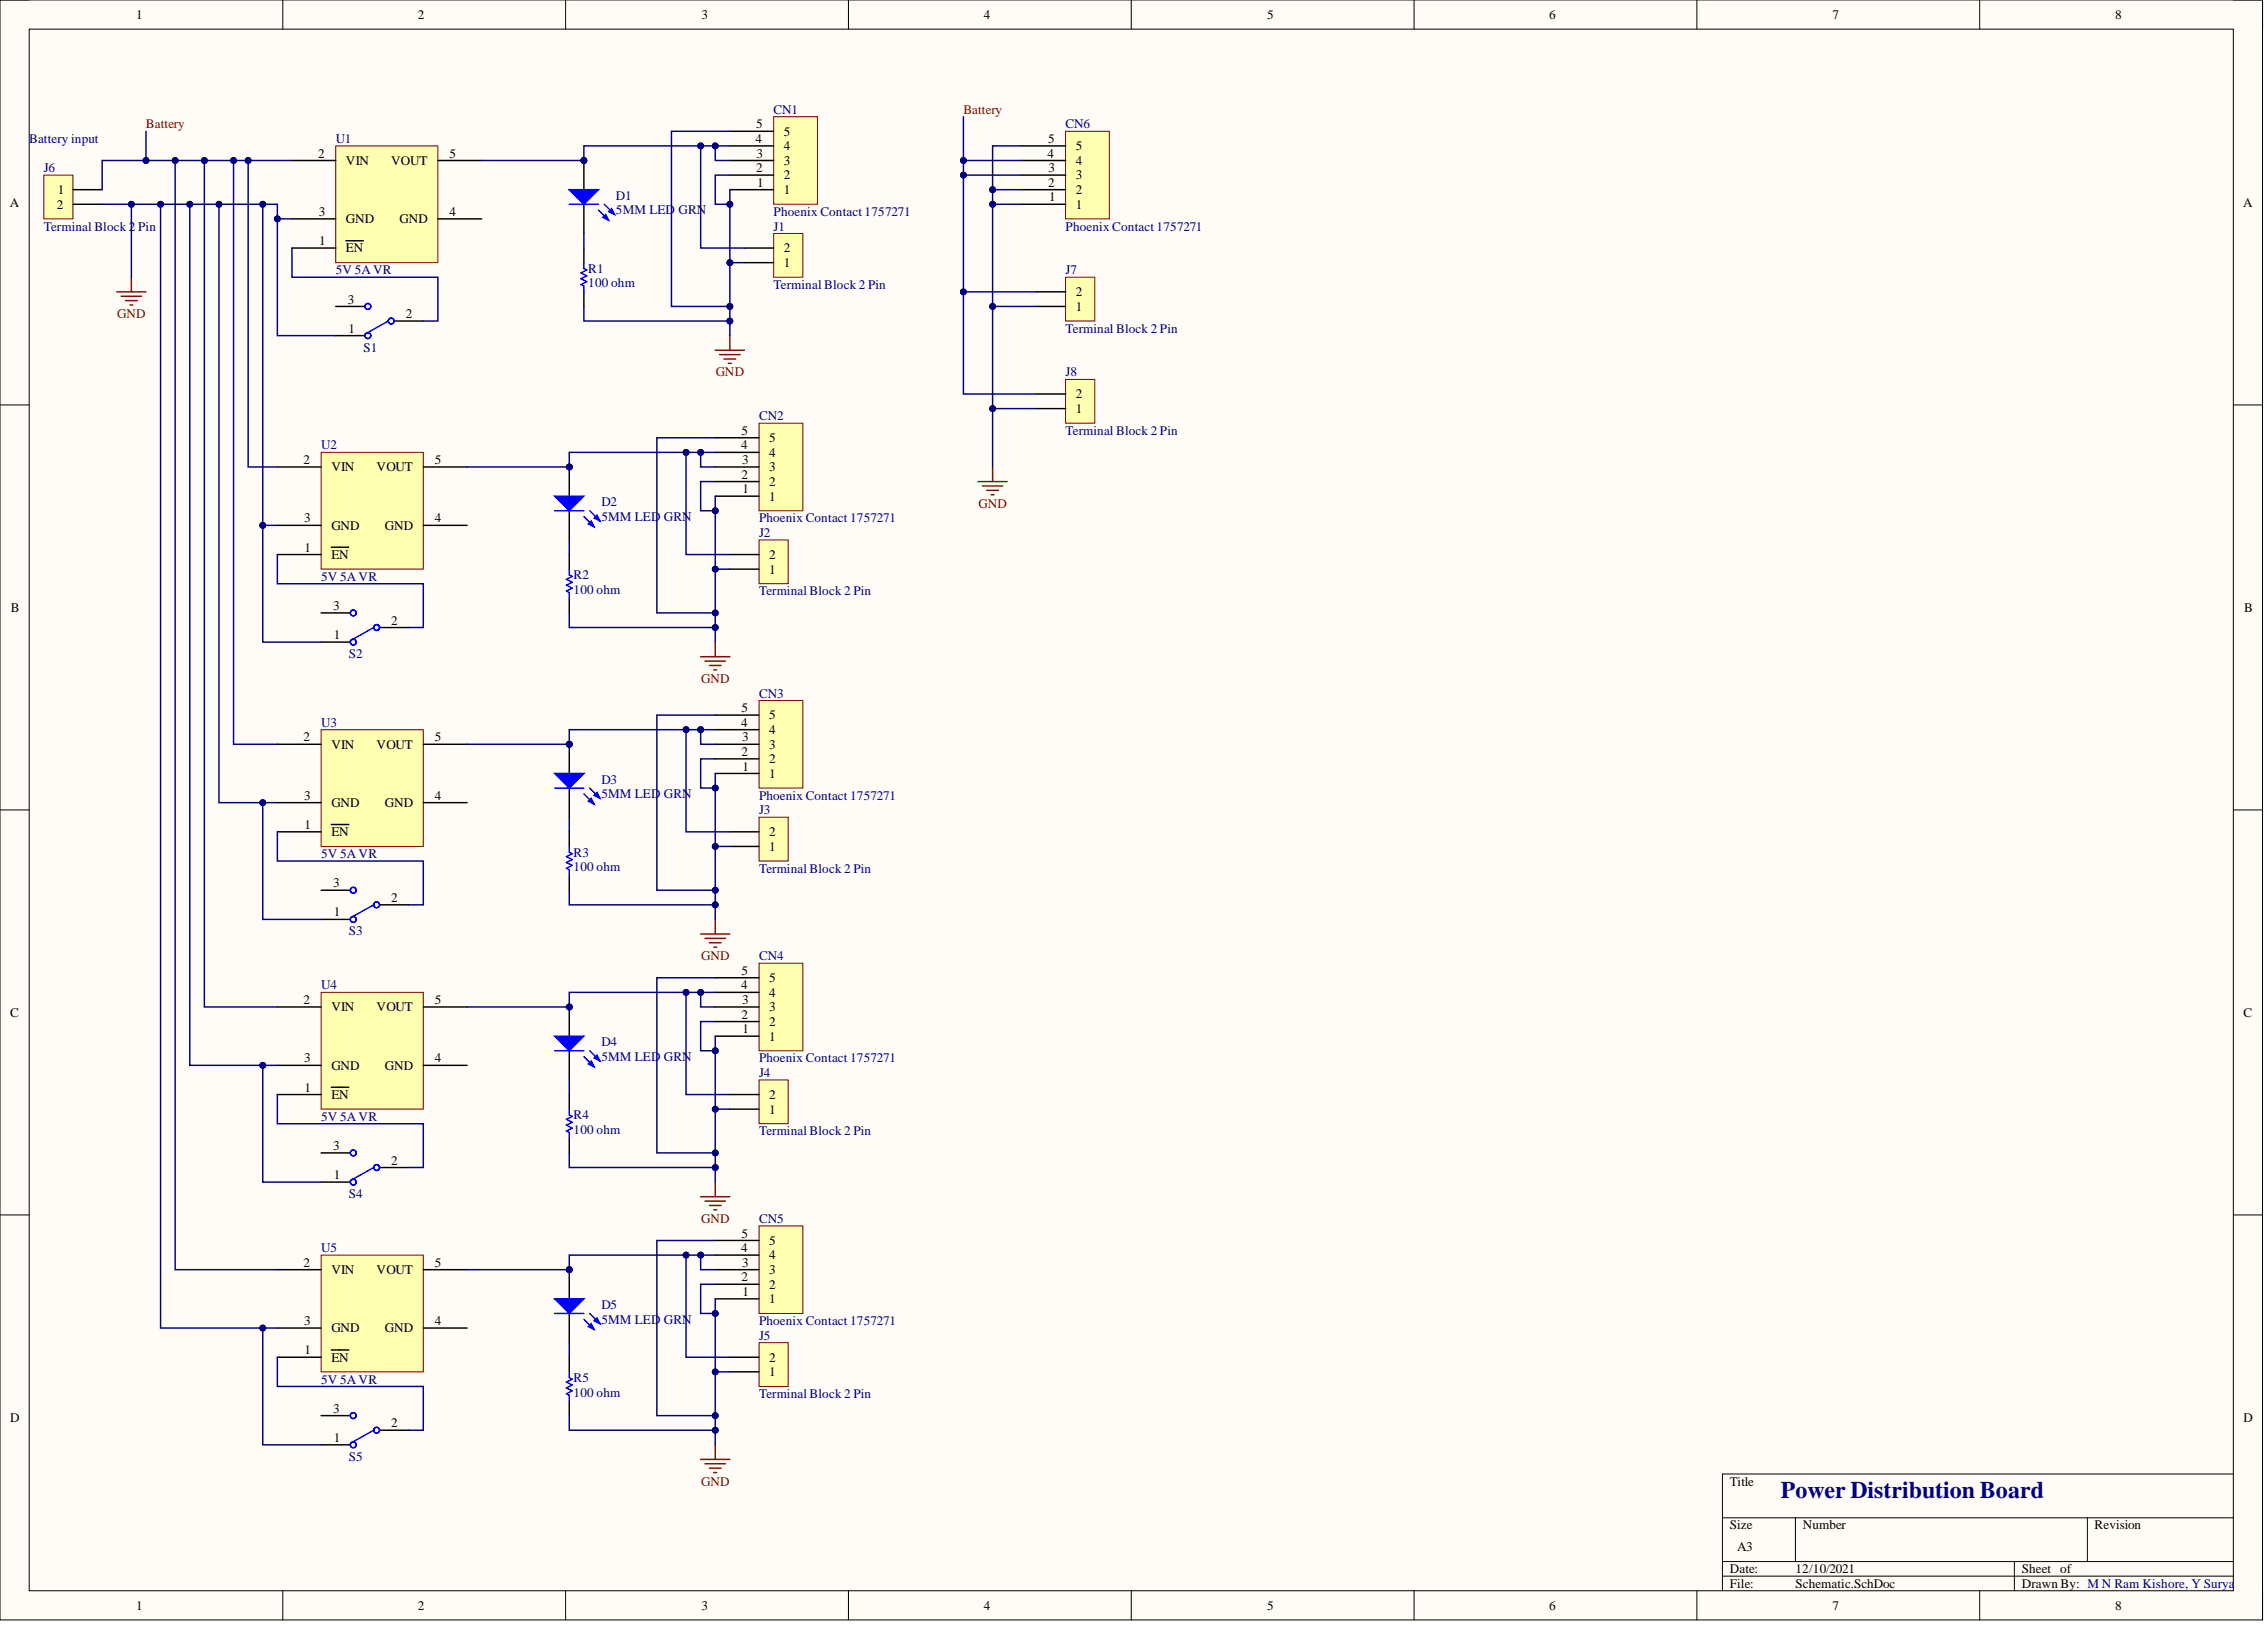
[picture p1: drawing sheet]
<svg xmlns="http://www.w3.org/2000/svg" width="393mm" height="282mm" viewBox="0 0 393 282" stroke-linecap="round" stroke-linejoin="round" font-family="sans-serif">
<defs><g id="words">
<text font-size="4.1" fill="#000080" x="309" y="259.8">Power Distribution Board</text>
<g font-size="2.3">
<text x="23.6" y="3.3">1</text>
<text x="72.5" y="3.3">2</text>
<text x="121.7" y="3.3">3</text>
<text x="170.7" y="3.3">4</text>
<text x="219.8" y="3.3">5</text>
<text x="268.8" y="3.3">6</text>
<text x="317.9" y="3.3">7</text>
<text x="367" y="3.3">8</text>
<text x="131.2" y="22.3">5</text>
<text x="136" y="23.5">5</text>
<text x="55.2" y="27.3">2</text>
<text x="60" y="28.6">VIN</text>
<text x="67.9" y="28.6">VOUT</text>
<text x="78" y="27.3">5</text>
<text x="131.1" y="24.8">4</text>
<text x="131.2" y="29.9">2</text>
<text x="131.3" y="27.3">3</text>
<text x="136" y="28.6">3</text>
<text x="136" y="26.1">4</text>
<text x="181.8" y="27.3">4</text>
<text x="181.8" y="24.8">5</text>
<text x="181.9" y="29.9">3</text>
<text x="186.7" y="28.6">4</text>
<text x="186.7" y="26.1">5</text>
<text x="1.7" y="35.9">A</text>
<text x="10" y="33.7">1</text>
<text x="131.4" y="32.4">1</text>
<text x="136" y="33.7">1</text>
<text x="136" y="31.1">2</text>
<text x="181.8" y="32.4">2</text>
<text x="182" y="34.9">1</text>
<text x="186.7" y="33.7">2</text>
<text x="186.7" y="31.1">3</text>
<text x="389.2" y="35.9">A</text>
<text x="9.9" y="36.2">2</text>
<text x="55.3" y="37.5">3</text>
<text x="60" y="38.7">GND</text>
<text x="69.3" y="38.7">GND</text>
<text x="78" y="37.5">4</text>
<text x="186.7" y="36.2">1</text>
<text x="55.4" y="42.5">1</text>
<text x="60" y="43.8">EN</text>
<text x="136" y="46.3">1</text>
<text x="136" y="43.8">2</text>
<text x="60.4" y="52.6">3</text>
<text x="186.7" y="53.9">1</text>
<text x="186.7" y="51.4">2</text>
<text x="60.4" y="57.7">1</text>
<text x="70.4" y="55.2">2</text>
<text x="186.7" y="71.6">1</text>
<text x="186.7" y="69.1">2</text>
<text x="128.6" y="78">4</text>
<text x="128.7" y="75.4">5</text>
<text x="133.5" y="76.7">5</text>
<text x="52.7" y="80.5">2</text>
<text x="57.5" y="81.8">VIN</text>
<text x="65.3" y="81.8">VOUT</text>
<text x="75.5" y="80.5">5</text>
<text x="128.7" y="83">2</text>
<text x="128.7" y="80.5">3</text>
<text x="133.5" y="81.8">3</text>
<text x="133.5" y="79.2">4</text>
<text x="128.8" y="85.6">1</text>
<text x="133.5" y="86.8">1</text>
<text x="133.5" y="84.3">2</text>
<text x="52.8" y="90.6">3</text>
<text x="52.8" y="95.7">1</text>
<text x="57.5" y="91.9">GND</text>
<text x="66.8" y="91.9">GND</text>
<text x="75.5" y="90.6">4</text>
<text x="57.5" y="96.9">EN</text>
<text x="133.5" y="99.5">1</text>
<text x="133.5" y="96.9">2</text>
<text x="1.9" y="106.1">B</text>
<text x="57.8" y="105.8">3</text>
<text x="389.4" y="106.1">B</text>
<text x="57.9" y="110.9">1</text>
<text x="67.9" y="108.3">2</text>
<text x="128.7" y="123.5">5</text>
<text x="133.5" y="124.8">5</text>
<text x="52.7" y="128.6">2</text>
<text x="57.5" y="129.9">VIN</text>
<text x="65.3" y="129.9">VOUT</text>
<text x="75.5" y="128.6">5</text>
<text x="128.6" y="126.1">4</text>
<text x="128.7" y="131.1">2</text>
<text x="128.7" y="128.6">3</text>
<text x="133.5" y="129.9">3</text>
<text x="133.5" y="127.3">4</text>
<text x="128.8" y="133.7">1</text>
<text x="133.5" y="134.9">1</text>
<text x="133.5" y="132.4">2</text>
<text x="52.8" y="138.7">3</text>
<text x="52.8" y="143.8">1</text>
<text x="57.5" y="140">GND</text>
<text x="66.8" y="140">GND</text>
<text x="75.5" y="138.7">4</text>
<text x="57.5" y="145">EN</text>
<text x="133.5" y="147.6">1</text>
<text x="133.5" y="145">2</text>
<text x="57.8" y="153.9">3</text>
<text x="57.9" y="159">1</text>
<text x="67.9" y="156.4">2</text>
<text x="128.6" y="171.6">4</text>
<text x="128.7" y="169.1">5</text>
<text x="133.5" y="172.9">4</text>
<text x="133.5" y="170.4">5</text>
<text x="1.8" y="176.4">C</text>
<text x="52.7" y="174.2">2</text>
<text x="57.5" y="175.4">VIN</text>
<text x="65.3" y="175.4">VOUT</text>
<text x="75.5" y="174.2">5</text>
<text x="128.7" y="176.7">2</text>
<text x="128.7" y="174.2">3</text>
<text x="128.8" y="179.2">1</text>
<text x="133.5" y="178">2</text>
<text x="133.5" y="175.4">3</text>
<text x="389.3" y="176.4">C</text>
<text x="52.8" y="184.3">3</text>
<text x="57.5" y="185.6">GND</text>
<text x="66.8" y="185.6">GND</text>
<text x="75.5" y="184.3">4</text>
<text x="133.5" y="180.5">1</text>
<text x="52.8" y="189.4">1</text>
<text x="57.5" y="190.6">EN</text>
<text x="133.5" y="190.6">2</text>
<text x="133.5" y="193.1">1</text>
<text x="57.8" y="199.5">3</text>
<text x="67.9" y="202">2</text>
<text x="57.9" y="204.5">1</text>
<text x="128.7" y="214.7">5</text>
<text x="133.5" y="215.9">5</text>
<text x="52.7" y="219.7">2</text>
<text x="57.5" y="221">VIN</text>
<text x="65.3" y="221">VOUT</text>
<text x="75.5" y="219.7">5</text>
<text x="128.6" y="217.2">4</text>
<text x="128.7" y="219.7">3</text>
<text x="133.5" y="221">3</text>
<text x="133.5" y="218.5">4</text>
<text x="128.7" y="222.3">2</text>
<text x="128.8" y="224.8">1</text>
<text x="133.5" y="226.1">1</text>
<text x="133.5" y="223.5">2</text>
<text x="52.8" y="229.9">3</text>
<text x="57.5" y="231.1">GND</text>
<text x="66.8" y="231.1">GND</text>
<text x="75.5" y="229.9">4</text>
<text x="52.8" y="234.9">1</text>
<text x="57.5" y="236.2">EN</text>
<text x="133.5" y="238.7">1</text>
<text x="133.5" y="236.2">2</text>
<text x="57.8" y="245">3</text>
<text x="1.8" y="246.6">D</text>
<text x="57.9" y="250.1">1</text>
<text x="67.9" y="247.6">2</text>
<text x="389.3" y="246.6">D</text>
<text x="300.1" y="257.7">Title</text>
<text x="300.1" y="265.3">Size</text>
<text x="301.4" y="269.1">A3</text>
<text x="312.8" y="265.3">Number</text>
<text x="363.4" y="265.3">Revision</text>
<text x="300.1" y="272.9">Date:</text>
<text x="300.1" y="275.4">File:</text>
<text x="311.5" y="272.9">12/10/2021</text>
<text x="311.5" y="275.4">Schematic.SchDoc</text>
<text x="350.8" y="272.9">Sheet of</text>
<text x="350.8" y="275.4">Drawn By: M N Ram Kishore, Y Surya</text>
<text x="23.6" y="279.2">1</text>
<text x="72.5" y="279.2">2</text>
<text x="121.7" y="279.2">3</text>
<text x="170.7" y="279.2">4</text>
<text x="219.8" y="279.2">5</text>
<text x="268.8" y="279.2">6</text>
<text x="317.9" y="279.2">7</text>
<text x="367" y="279.2">8</text>
</g>
<g font-size="2.3" fill="#800000">
<text x="25.3" y="22.3">Battery</text>
<text x="167.2" y="19.7">Battery</text>
<text x="20.3" y="55.2">GND</text>
<text x="124.2" y="65.3">GND</text>
<text x="169.8" y="88.1">GND</text>
<text x="121.7" y="118.5">GND</text>
<text x="121.7" y="166.6">GND</text>
<text x="121.7" y="212.1">GND</text>
<text x="121.7" y="257.7">GND</text>
</g>
<g font-size="2.3" fill="#000080">
<text x="134.2" y="19.7">CN1</text>
<text x="184.9" y="22.3">CN6</text>
<text x="5.1" y="24.8">Battery input</text>
<text x="7.6" y="29.9">J6</text>
<text x="58.3" y="24.8">U1</text>
<text x="106.9" y="34.7">D1</text>
<text x="7.6" y="40">Terminal Block 2 Pin</text>
<text x="106.9" y="37.2">5MM LED</text>
<text x="117.7" y="37.2">GRN</text>
<text x="134.2" y="40">J1</text>
<text x="134.2" y="37.5">Phoenix Contact 1757271</text>
<text x="184.9" y="40">Phoenix Contact 1757271</text>
<text x="58.3" y="47.6">5V 5AVR</text>
<text x="102.1" y="47.3">R1</text>
<text x="184.9" y="47.6">J7</text>
<text x="102.1" y="49.9">100 ohm</text>
<text x="134.2" y="50.1">Terminal Block 2 Pin</text>
<text x="184.9" y="57.7">Terminal Block 2 Pin</text>
<text x="63.1" y="61">S1</text>
<text x="184.9" y="65.3">J8</text>
<text x="55.7" y="78">U2</text>
<text x="131.7" y="72.9">CN2</text>
<text x="184.9" y="75.4">Terminal Block 2 Pin</text>
<text x="104.3" y="87.8">D2</text>
<text x="104.3" y="90.4">5MM LED</text>
<text x="115.2" y="90.4">GRN</text>
<text x="131.7" y="93.2">J2</text>
<text x="131.7" y="90.6">Phoenix Contact 1757271</text>
<text x="55.7" y="100.7">5V 5AVR</text>
<text x="99.5" y="100.5">R2</text>
<text x="99.5" y="103">100 ohm</text>
<text x="131.7" y="103.3">Terminal Block 2 Pin</text>
<text x="60.5" y="114.2">S2</text>
<text x="131.7" y="121">CN3</text>
<text x="55.7" y="126.1">U3</text>
<text x="104.3" y="135.9">D3</text>
<text x="104.3" y="138.5">5MM LED</text>
<text x="115.2" y="138.5">GRN</text>
<text x="131.7" y="141.3">J3</text>
<text x="131.7" y="138.7">Phoenix Contact 1757271</text>
<text x="55.7" y="148.8">5V 5AVR</text>
<text x="99.5" y="148.6">R3</text>
<text x="99.5" y="151.1">100 ohm</text>
<text x="131.7" y="151.4">Terminal Block 2 Pin</text>
<text x="60.5" y="162.3">S3</text>
<text x="131.7" y="166.6">CN4</text>
<text x="55.7" y="171.6">U4</text>
<text x="104.3" y="181.5">D4</text>
<text x="104.3" y="184">5MM LED</text>
<text x="115.2" y="184">GRN</text>
<text x="131.7" y="184.3">Phoenix Contact 1757271</text>
<text x="131.7" y="186.8">J4</text>
<text x="55.7" y="194.4">5V 5AVR</text>
<text x="99.5" y="194.2">R4</text>
<text x="99.5" y="196.7">100 ohm</text>
<text x="131.7" y="196.9">Terminal Block 2 Pin</text>
<text x="60.5" y="207.8">S4</text>
<text x="131.7" y="212.1">CN5</text>
<text x="55.7" y="217.2">U5</text>
<text x="104.3" y="227.1">D5</text>
<text x="104.3" y="229.6">5MM LED</text>
<text x="115.2" y="229.6">GRN</text>
<text x="131.7" y="232.4">J5</text>
<text x="131.7" y="229.9">Phoenix Contact 1757271</text>
<text x="55.7" y="240">5V 5AVR</text>
<text x="99.5" y="239.7">R5</text>
<text x="99.5" y="242.3">100 ohm</text>
<text x="131.7" y="242.5">Terminal Block 2 Pin</text>
<text x="60.5" y="253.4">S5</text>
</g>
</g></defs>
<path d="M0 0h392.6v281h-392.6z" fill-rule="evenodd" fill="#fffcf8"/>
<path d="M0 0h392.6v281h-392.6z" fill="none" stroke="#000" stroke-width=".17"/>
<path d="M5.1 5.1h382.4v270.8h-382.4z" fill-rule="evenodd" fill="#fffcf8"/>
<g fill="none" stroke="#000" stroke-width=".17">
<path d="M0 0h5.1M49.1 0v5.1M98.1 0v5.1M147.2 0v5.1M196.3 0v5.1M245.4 0v5.1M294.4 0v5.1M343.5 0v5.1M387.5 0h5.1v5.1M5.1 5.1h382.4v270.8h-382.4zM0 70.2h5.1M387.5 70.2h5.1"/>
<path d="M0 140.5h5.1M387.5 140.5h5.1M0 210.7h5.1M387.5 210.7h5.1M387.5 255.7h-88.6v20.2M49.1 275.9v5.1M98.1 275.9v5.1M147.2 275.9v5.1M196.3 275.9v5.1M245.4 275.9v5.1M294.4 275.9v5.1M298.9 263.3h88.6"/>
<path d="M298.9 270.9h88.6M298.9 273.4h88.6M311.5 263.3v7.6M343.5 275.9v5.1M349.5 270.9v5M362.2 263.3v7.6M392.6 275.9v5.1"/>
</g>
<path d="M58.3 25.3h17.7v20.3h-17.7z" fill-rule="evenodd" fill="#ffffb0"/>
<path d="M58.3 25.3h17.7v20.3h-17.7z" fill="none" stroke="#800000" stroke-width=".17"/>
<path d="M50.7 27.8h7.6M50.7 38h7.6M76 27.8h7.6M76 38h7.6M50.7 43h7.6M58.3 58.2h5M58.3 53.2h5M60 41.8h3M68.4 55.7h5" fill="none" stroke="#000" stroke-width=".25"/>
<g fill="none" stroke="#00f" stroke-width=".25">
<path d="M67.4 55.7l-4.1 2.3"/>
<circle cx="63.8" cy="58.2" r=".51"/>
<circle cx="63.8" cy="53.2" r=".51"/>
<circle cx="67.9" cy="55.7" r=".51"/>
</g>
<circle cx="101.3" cy="27.8" r=".51" fill="#000080"/>
<circle cx="101.3" cy="27.8" r=".51" fill="none" stroke="#000080" stroke-width=".17"/>
<path d="M101.3 27.8v5.1" fill="none" stroke="#000" stroke-width=".25"/>
<circle cx="101.3" cy="27.8" r=".51" fill="#000080"/>
<circle cx="101.3" cy="27.8" r=".51" fill="none" stroke="#000080" stroke-width=".17"/>
<path d="M101.3 35.4v5.1" fill="none" stroke="#000" stroke-width=".25"/>
<path d="M98.8 32.9h5l-2.5 2.5z" fill="#00f"/>
<path d="M98.8 32.9h5l-2.5 2.5zM103.8 36.4l1.8 1.8M104.9 35.4l1.7 1.8" fill="none" stroke="#00f" stroke-width=".25"/>
<path d="M104.6 37.7l.5-.5 .5 1z" fill="#00f"/>
<path d="M104.6 37.7l.5-.5 .5 1z" fill="none" stroke="#00f" stroke-width=".25"/>
<path d="M105.6 36.7l.5-.5 .5 1z" fill="#00f"/>
<path d="M98.8 35.4h5M105.6 36.7l.5-.5 .5 1zM101.3 45.6v1l.5 .2-1 .5 1 .5-1 .5 1 .6-1 .5 .5 .2v1" fill="none" stroke="#00f" stroke-width=".25"/>
<path d="M101.3 43v2.6M101.3 50.6v2.6" fill="none" stroke="#000" stroke-width=".25"/>
<path d="M134.2 40.5h5.1v7.6h-5.1z" fill-rule="evenodd" fill="#ffffb0"/>
<path d="M134.2 40.5h5.1v7.6h-5.1z" fill="none" stroke="#800000" stroke-width=".17"/>
<path d="M129.2 45.6h5M129.2 43h5" fill="none" stroke="#000" stroke-width=".25"/>
<path d="M134.2 20.2h7.6v15.2h-7.6z" fill-rule="evenodd" fill="#ffffb0"/>
<path d="M134.2 20.2h7.6v15.2h-7.6z" fill="none" stroke="#800000" stroke-width=".17"/>
<path d="M126.6 32.9h7.6M126.6 30.4h7.6M126.6 27.8h7.6M126.6 25.3h7.6M126.6 22.8h7.6" fill="none" stroke="#000" stroke-width=".25"/>
<path d="M126.6 58.2v2.5M124.1 60.7h5.1M124.9 61.5h3.5M125.6 62.3h2M126.4 63h.5" fill="none" stroke="#800000" stroke-width=".25"/>
<path d="M55.7 78.5h17.7v20.2h-17.7z" fill-rule="evenodd" fill="#ffffb0"/>
<path d="M55.7 78.5h17.7v20.2h-17.7z" fill="none" stroke="#800000" stroke-width=".17"/>
<path d="M48.1 81h7.6M48.1 91.1h7.6M48.1 96.2h7.6M57.5 94.9h3M73.4 81h7.6M73.4 91.1h7.6M55.7 111.4h5.1M55.7 106.3h5.1M65.9 108.8h5" fill="none" stroke="#000" stroke-width=".25"/>
<g fill="none" stroke="#00f" stroke-width=".25">
<path d="M64.8 108.8l-4 2.3"/>
<circle cx="61.3" cy="111.4" r=".51"/>
<circle cx="61.3" cy="106.3" r=".51"/>
<circle cx="65.3" cy="108.8" r=".51"/>
</g>
<circle cx="98.8" cy="81" r=".51" fill="#000080"/>
<circle cx="98.8" cy="81" r=".51" fill="none" stroke="#000080" stroke-width=".17"/>
<path d="M98.8 81v5.1" fill="none" stroke="#000" stroke-width=".25"/>
<circle cx="98.8" cy="81" r=".51" fill="#000080"/>
<circle cx="98.8" cy="81" r=".51" fill="none" stroke="#000080" stroke-width=".17"/>
<path d="M98.8 88.6v5.1" fill="none" stroke="#000" stroke-width=".25"/>
<path d="M96.2 86.1h5.1l-2.5 2.5z" fill="#00f"/>
<path d="M96.2 86.1h5.1l-2.5 2.5zM101.3 89.6l1.8 1.8M102.3 88.6l1.8 1.8" fill="none" stroke="#00f" stroke-width=".25"/>
<path d="M102.1 90.9l.5-.5 .5 1z" fill="#00f"/>
<path d="M102.1 90.9l.5-.5 .5 1z" fill="none" stroke="#00f" stroke-width=".25"/>
<path d="M103.1 89.9l.5-.5 .5 1z" fill="#00f"/>
<path d="M96.2 88.6h5.1M98.8 98.7v1l.5 .3-1 .5 1 .5-1 .5 1 .5-1 .5 .5 .3v1M103.1 89.9l.5-.5 .5 1z" fill="none" stroke="#00f" stroke-width=".25"/>
<path d="M98.8 96.2v2.5M98.8 103.8v2.5" fill="none" stroke="#000" stroke-width=".25"/>
<path d="M131.7 93.7h5.1v7.6h-5.1z" fill-rule="evenodd" fill="#ffffb0"/>
<path d="M131.7 93.7h5.1v7.6h-5.1z" fill="none" stroke="#800000" stroke-width=".17"/>
<path d="M126.6 98.7h5.1M126.6 96.2h5.1" fill="none" stroke="#000" stroke-width=".25"/>
<path d="M131.7 73.4h7.6v15.2h-7.6z" fill-rule="evenodd" fill="#ffffb0"/>
<path d="M131.7 73.4h7.6v15.2h-7.6z" fill="none" stroke="#800000" stroke-width=".17"/>
<path d="M124.1 78.5h7.6M124.1 75.9h7.6M124.1 86.1h7.6M124.1 83.5h7.6M124.1 81h7.6" fill="none" stroke="#000" stroke-width=".25"/>
<path d="M121.6 113.9h5M122.3 114.7h3.6M123.1 115.4h2M123.8 116.2h.6M124.1 111.4v2.5" fill="none" stroke="#800000" stroke-width=".25"/>
<path d="M55.7 126.6h17.7v20.2h-17.7z" fill-rule="evenodd" fill="#ffffb0"/>
<path d="M55.7 126.6h17.7v20.2h-17.7z" fill="none" stroke="#800000" stroke-width=".17"/>
<path d="M48.1 129.1h7.6M48.1 139.2h7.6M73.4 129.1h7.6M73.4 139.2h7.6M48.1 144.3h7.6M55.7 159.5h5.1M55.7 154.4h5.1M57.5 143h3M65.9 156.9h5" fill="none" stroke="#000" stroke-width=".25"/>
<g fill="none" stroke="#00f" stroke-width=".25">
<path d="M64.8 156.9l-4 2.3"/>
<circle cx="61.3" cy="154.4" r=".51"/>
<circle cx="61.3" cy="159.5" r=".51"/>
<circle cx="65.3" cy="156.9" r=".51"/>
</g>
<circle cx="98.8" cy="129.1" r=".51" fill="#000080"/>
<circle cx="98.8" cy="129.1" r=".51" fill="none" stroke="#000080" stroke-width=".17"/>
<path d="M98.8 129.1v5.1" fill="none" stroke="#000" stroke-width=".25"/>
<circle cx="98.8" cy="129.1" r=".51" fill="#000080"/>
<circle cx="98.8" cy="129.1" r=".51" fill="none" stroke="#000080" stroke-width=".17"/>
<path d="M98.8 136.7v5.1" fill="none" stroke="#000" stroke-width=".25"/>
<path d="M96.2 134.2h5.1l-2.5 2.5z" fill="#00f"/>
<path d="M96.2 134.2h5.1l-2.5 2.5zM101.3 137.7l1.8 1.8M102.3 136.7l1.8 1.8" fill="none" stroke="#00f" stroke-width=".25"/>
<path d="M102.1 139l.5-.5 .5 1z" fill="#00f"/>
<path d="M102.1 139l.5-.5 .5 1z" fill="none" stroke="#00f" stroke-width=".25"/>
<path d="M103.1 138l.5-.5 .5 1z" fill="#00f"/>
<path d="M96.2 136.7h5.1M103.1 138l.5-.5 .5 1zM98.8 146.8v1l.5 .3-1 .5 1 .5-1 .5 1 .5-1 .5 .5 .3v1" fill="none" stroke="#00f" stroke-width=".25"/>
<path d="M98.8 144.3v2.5M98.8 151.9v2.5" fill="none" stroke="#000" stroke-width=".25"/>
<path d="M131.7 141.8h5.1v7.6h-5.1z" fill-rule="evenodd" fill="#ffffb0"/>
<path d="M131.7 141.8h5.1v7.6h-5.1z" fill="none" stroke="#800000" stroke-width=".17"/>
<path d="M126.6 146.8h5.1M126.6 144.3h5.1" fill="none" stroke="#000" stroke-width=".25"/>
<path d="M131.7 121.5h7.6v15.2h-7.6z" fill-rule="evenodd" fill="#ffffb0"/>
<path d="M131.7 121.5h7.6v15.2h-7.6z" fill="none" stroke="#800000" stroke-width=".17"/>
<path d="M124.1 134.2h7.6M124.1 131.6h7.6M124.1 129.1h7.6M124.1 126.6h7.6M124.1 124h7.6" fill="none" stroke="#000" stroke-width=".25"/>
<path d="M124.1 159.5v2.5M121.6 162h5M122.3 162.8h3.6M123.1 163.5h2M123.8 164.3h.6" fill="none" stroke="#800000" stroke-width=".25"/>
<path d="M55.7 172.1h17.7v20.3h-17.7z" fill-rule="evenodd" fill="#ffffb0"/>
<path d="M55.7 172.1h17.7v20.3h-17.7z" fill="none" stroke="#800000" stroke-width=".17"/>
<path d="M48.1 174.7h7.6M73.4 174.7h7.6M48.1 184.8h7.6M48.1 189.9h7.6M55.7 200h5.1M57.5 188.6h3M73.4 184.8h7.6M55.7 205h5.1M65.9 202.5h5" fill="none" stroke="#000" stroke-width=".25"/>
<g fill="none" stroke="#00f" stroke-width=".25">
<path d="M64.8 202.5l-4 2.3"/>
<circle cx="61.3" cy="200" r=".51"/>
<circle cx="61.3" cy="205" r=".51"/>
<circle cx="65.3" cy="202.5" r=".51"/>
</g>
<circle cx="98.8" cy="174.7" r=".51" fill="#000080"/>
<circle cx="98.8" cy="174.7" r=".51" fill="none" stroke="#000080" stroke-width=".17"/>
<path d="M98.8 174.7v5" fill="none" stroke="#000" stroke-width=".25"/>
<circle cx="98.8" cy="174.7" r=".51" fill="#000080"/>
<circle cx="98.8" cy="174.7" r=".51" fill="none" stroke="#000080" stroke-width=".17"/>
<path d="M98.8 182.3v5" fill="none" stroke="#000" stroke-width=".25"/>
<path d="M96.2 179.7h5.1l-2.5 2.6z" fill="#00f"/>
<path d="M96.2 179.7h5.1l-2.5 2.6zM101.3 183.3l1.8 1.7M102.3 182.3l1.8 1.7" fill="none" stroke="#00f" stroke-width=".25"/>
<path d="M102.1 184.5l.5-.5 .5 1z" fill="#00f"/>
<path d="M102.1 184.5l.5-.5 .5 1z" fill="none" stroke="#00f" stroke-width=".25"/>
<path d="M103.1 183.5l.5-.5 .5 1z" fill="#00f"/>
<path d="M96.2 182.3h5.1M98.8 192.4v1l.5 .3-1 .5 1 .5-1 .5 1 .5-1 .5 .5 .2v1.1M103.1 183.5l.5-.5 .5 1z" fill="none" stroke="#00f" stroke-width=".25"/>
<path d="M98.8 189.9v2.5M98.8 197.5v2.5" fill="none" stroke="#000" stroke-width=".25"/>
<path d="M131.7 187.3h5.1v7.6h-5.1z" fill-rule="evenodd" fill="#ffffb0"/>
<path d="M131.7 187.3h5.1v7.6h-5.1z" fill="none" stroke="#800000" stroke-width=".17"/>
<path d="M126.6 192.4h5.1M126.6 189.9h5.1" fill="none" stroke="#000" stroke-width=".25"/>
<path d="M131.7 167.1h7.6v15.2h-7.6z" fill-rule="evenodd" fill="#ffffb0"/>
<path d="M131.7 167.1h7.6v15.2h-7.6z" fill="none" stroke="#800000" stroke-width=".17"/>
<path d="M124.1 179.7h7.6M124.1 177.2h7.6M124.1 174.7h7.6M124.1 172.1h7.6M124.1 169.6h7.6" fill="none" stroke="#000" stroke-width=".25"/>
<path d="M121.6 207.6h5M122.3 208.3h3.6M123.1 209.1h2M123.8 209.9h.6M124.1 205v2.6" fill="none" stroke="#800000" stroke-width=".25"/>
<path d="M55.7 217.7h17.7v20.3h-17.7z" fill-rule="evenodd" fill="#ffffb0"/>
<path d="M55.7 217.7h17.7v20.3h-17.7z" fill="none" stroke="#800000" stroke-width=".17"/>
<path d="M48.1 220.2h7.6M48.1 230.4h7.6M48.1 235.4h7.6M57.5 234.2h3M73.4 220.2h7.6M73.4 230.4h7.6M55.7 250.6h5.1M55.7 245.6h5.1M65.9 248.1h5" fill="none" stroke="#000" stroke-width=".25"/>
<g fill="none" stroke="#00f" stroke-width=".25">
<path d="M64.8 248.1l-4 2.3"/>
<circle cx="61.3" cy="250.6" r=".51"/>
<circle cx="61.3" cy="245.6" r=".51"/>
<circle cx="65.3" cy="248.1" r=".51"/>
</g>
<circle cx="98.8" cy="220.2" r=".51" fill="#000080"/>
<circle cx="98.8" cy="220.2" r=".51" fill="none" stroke="#000080" stroke-width=".17"/>
<path d="M98.8 220.2v5.1" fill="none" stroke="#000" stroke-width=".25"/>
<circle cx="98.8" cy="220.2" r=".51" fill="#000080"/>
<circle cx="98.8" cy="220.2" r=".51" fill="none" stroke="#000080" stroke-width=".17"/>
<path d="M98.8 227.8v5.1" fill="none" stroke="#000" stroke-width=".25"/>
<path d="M96.2 225.3h5.1l-2.5 2.5z" fill="#00f"/>
<path d="M96.2 225.3h5.1l-2.5 2.5zM101.3 228.8l1.8 1.8M102.3 227.8l1.8 1.8" fill="none" stroke="#00f" stroke-width=".25"/>
<path d="M102.1 230.1l.5-.5 .5 1z" fill="#00f"/>
<path d="M102.1 230.1l.5-.5 .5 1z" fill="none" stroke="#00f" stroke-width=".25"/>
<path d="M103.1 229.1l.5-.5 .5 1z" fill="#00f"/>
<path d="M96.2 227.8h5.1M98.8 238v1l.5 .2-1 .5 1 .5-1 .5 1 .5-1 .6 .5 .2v1M103.1 229.1l.5-.5 .5 1z" fill="none" stroke="#00f" stroke-width=".25"/>
<path d="M98.8 235.4v2.6M98.8 243v2.6" fill="none" stroke="#000" stroke-width=".25"/>
<path d="M131.7 232.9h5.1v7.6h-5.1z" fill-rule="evenodd" fill="#ffffb0"/>
<path d="M131.7 232.9h5.1v7.6h-5.1z" fill="none" stroke="#800000" stroke-width=".17"/>
<path d="M126.6 238h5.1M126.6 235.4h5.1" fill="none" stroke="#000" stroke-width=".25"/>
<path d="M131.7 212.6h7.6v15.2h-7.6z" fill-rule="evenodd" fill="#ffffb0"/>
<path d="M131.7 212.6h7.6v15.2h-7.6z" fill="none" stroke="#800000" stroke-width=".17"/>
<path d="M124.1 217.7h7.6M124.1 215.2h7.6M124.1 225.3h7.6M124.1 222.8h7.6M124.1 220.2h7.6" fill="none" stroke="#000" stroke-width=".25"/>
<path d="M121.6 253.1h5M122.3 253.9h3.6M123.1 254.7h2M123.8 255.4h.6M124.1 250.6v2.5" fill="none" stroke="#800000" stroke-width=".25"/>
<path d="M7.6 30.4h5.1v7.6h-5.1z" fill-rule="evenodd" fill="#ffffb0"/>
<path d="M7.6 30.4h5.1v7.6h-5.1z" fill="none" stroke="#800000" stroke-width=".17"/>
<path d="M12.7 32.9h5M12.7 35.4h5" fill="none" stroke="#000" stroke-width=".25"/>
<path d="M20.3 50.6h5M21 51.4h3.6M21.8 52.1h2M22.5 52.9h.5M22.8 48.1v2.5" fill="none" stroke="#800000" stroke-width=".25"/>
<path d="M184.9 22.8h7.6v15.2h-7.6z" fill-rule="evenodd" fill="#ffffb0"/>
<path d="M184.9 22.8h7.6v15.2h-7.6z" fill="none" stroke="#800000" stroke-width=".17"/>
<path d="M177.3 35.4h7.6M177.3 32.9h7.6M177.3 30.4h7.6M177.3 27.8h7.6M177.3 25.3h7.6" fill="none" stroke="#000" stroke-width=".25"/>
<path d="M184.9 48.1h5.1v7.6h-5.1z" fill-rule="evenodd" fill="#ffffb0"/>
<path d="M184.9 48.1h5.1v7.6h-5.1z" fill="none" stroke="#800000" stroke-width=".17"/>
<path d="M179.8 53.2h5.1M179.8 50.6h5.1" fill="none" stroke="#000" stroke-width=".25"/>
<path d="M184.9 65.8h5.1v7.6h-5.1z" fill-rule="evenodd" fill="#ffffb0"/>
<path d="M184.9 65.8h5.1v7.6h-5.1z" fill="none" stroke="#800000" stroke-width=".17"/>
<path d="M179.8 70.9h5.1M179.8 68.3h5.1" fill="none" stroke="#000" stroke-width=".25"/>
<path d="M169.7 83.5h5.1M170.5 84.3h3.5M171.2 85.1h2M172 85.8h.5M172.2 81v2.5" fill="none" stroke="#800000" stroke-width=".25"/>
<path d="M50.7 38h-2.6v20.2h10.2M50.7 43v5.1h25.3v7.6h-2.6M101.3 40.5v2.5" fill="none" stroke="#000080" stroke-width=".25"/>
<circle cx="48.1" cy="38" r=".51" fill="#000080"/>
<circle cx="48.1" cy="38" r=".51" fill="none" stroke="#000080" stroke-width=".17"/>
<path d="M101.3 53.2v2.5h25.3v2.5" fill="none" stroke="#000080" stroke-width=".25"/>
<circle cx="126.6" cy="55.7" r=".51" fill="#000080"/>
<circle cx="126.6" cy="55.7" r=".51" fill="none" stroke="#000080" stroke-width=".17"/>
<path d="M126.6 32.9v22.8" fill="none" stroke="#000080" stroke-width=".25"/>
<circle cx="126.6" cy="35.4" r=".51" fill="#000080"/>
<circle cx="126.6" cy="35.4" r=".51" fill="none" stroke="#000080" stroke-width=".17"/>
<circle cx="126.6" cy="45.6" r=".51" fill="#000080"/>
<circle cx="126.6" cy="45.6" r=".51" fill="none" stroke="#000080" stroke-width=".17"/>
<circle cx="126.6" cy="53.2" r=".51" fill="#000080"/>
<circle cx="126.6" cy="53.2" r=".51" fill="none" stroke="#000080" stroke-width=".17"/>
<circle cx="126.6" cy="55.7" r=".51" fill="#000080"/>
<circle cx="126.6" cy="55.7" r=".51" fill="none" stroke="#000080" stroke-width=".17"/>
<path d="M126.6 30.4h-2.5v5h2.5" fill="none" stroke="#000080" stroke-width=".25"/>
<circle cx="126.6" cy="35.4" r=".51" fill="#000080"/>
<circle cx="126.6" cy="35.4" r=".51" fill="none" stroke="#000080" stroke-width=".17"/>
<path d="M126.6 45.6h2.6" fill="none" stroke="#000080" stroke-width=".25"/>
<circle cx="126.6" cy="45.6" r=".51" fill="#000080"/>
<circle cx="126.6" cy="45.6" r=".51" fill="none" stroke="#000080" stroke-width=".17"/>
<path d="M126.6 25.3h-25.3v2.5h-17.7" fill="none" stroke="#000080" stroke-width=".25"/>
<circle cx="101.3" cy="27.8" r=".51" fill="#000080"/>
<circle cx="101.3" cy="27.8" r=".51" fill="none" stroke="#000080" stroke-width=".17"/>
<circle cx="121.6" cy="25.3" r=".51" fill="#000080"/>
<circle cx="121.6" cy="25.3" r=".51" fill="none" stroke="#000080" stroke-width=".17"/>
<circle cx="124.1" cy="25.3" r=".51" fill="#000080"/>
<circle cx="124.1" cy="25.3" r=".51" fill="none" stroke="#000080" stroke-width=".17"/>
<path d="M124.1 25.3v2.5h2.5" fill="none" stroke="#000080" stroke-width=".25"/>
<circle cx="124.1" cy="25.3" r=".51" fill="#000080"/>
<circle cx="124.1" cy="25.3" r=".51" fill="none" stroke="#000080" stroke-width=".17"/>
<path d="M121.6 25.3v17.7h7.6" fill="none" stroke="#000080" stroke-width=".25"/>
<circle cx="121.6" cy="25.3" r=".51" fill="#000080"/>
<circle cx="121.6" cy="25.3" r=".51" fill="none" stroke="#000080" stroke-width=".17"/>
<path d="M126.6 22.8h-10.1v30.4h10.1" fill="none" stroke="#000080" stroke-width=".25"/>
<circle cx="126.6" cy="53.2" r=".51" fill="#000080"/>
<circle cx="126.6" cy="53.2" r=".51" fill="none" stroke="#000080" stroke-width=".17"/>
<path d="M48.1 96.2v5.1h25.3v7.5h-2.5M48.1 91.1h-2.5v20.3h10.1M98.8 93.7v2.5" fill="none" stroke="#000080" stroke-width=".25"/>
<circle cx="45.6" cy="91.1" r=".51" fill="#000080"/>
<circle cx="45.6" cy="91.1" r=".51" fill="none" stroke="#000080" stroke-width=".17"/>
<path d="M98.8 106.3v2.5h25.3v2.6" fill="none" stroke="#000080" stroke-width=".25"/>
<circle cx="124.1" cy="108.8" r=".51" fill="#000080"/>
<circle cx="124.1" cy="108.8" r=".51" fill="none" stroke="#000080" stroke-width=".17"/>
<path d="M124.1 86.1v22.7" fill="none" stroke="#000080" stroke-width=".25"/>
<circle cx="124.1" cy="88.6" r=".51" fill="#000080"/>
<circle cx="124.1" cy="88.6" r=".51" fill="none" stroke="#000080" stroke-width=".17"/>
<circle cx="124.1" cy="98.7" r=".51" fill="#000080"/>
<circle cx="124.1" cy="98.7" r=".51" fill="none" stroke="#000080" stroke-width=".17"/>
<circle cx="124.1" cy="106.3" r=".51" fill="#000080"/>
<circle cx="124.1" cy="106.3" r=".51" fill="none" stroke="#000080" stroke-width=".17"/>
<circle cx="124.1" cy="108.8" r=".51" fill="#000080"/>
<circle cx="124.1" cy="108.8" r=".51" fill="none" stroke="#000080" stroke-width=".17"/>
<path d="M124.1 83.5h-2.5v5.1h2.5" fill="none" stroke="#000080" stroke-width=".25"/>
<circle cx="124.1" cy="88.6" r=".51" fill="#000080"/>
<circle cx="124.1" cy="88.6" r=".51" fill="none" stroke="#000080" stroke-width=".17"/>
<path d="M124.1 98.7h2.5" fill="none" stroke="#000080" stroke-width=".25"/>
<circle cx="124.1" cy="98.7" r=".51" fill="#000080"/>
<circle cx="124.1" cy="98.7" r=".51" fill="none" stroke="#000080" stroke-width=".17"/>
<path d="M124.1 78.5h-25.3v2.5h-17.8" fill="none" stroke="#000080" stroke-width=".25"/>
<circle cx="98.8" cy="81" r=".51" fill="#000080"/>
<circle cx="98.8" cy="81" r=".51" fill="none" stroke="#000080" stroke-width=".17"/>
<circle cx="119" cy="78.5" r=".51" fill="#000080"/>
<circle cx="119" cy="78.5" r=".51" fill="none" stroke="#000080" stroke-width=".17"/>
<circle cx="121.6" cy="78.5" r=".51" fill="#000080"/>
<circle cx="121.6" cy="78.5" r=".51" fill="none" stroke="#000080" stroke-width=".17"/>
<path d="M121.6 78.5v2.5h2.5" fill="none" stroke="#000080" stroke-width=".25"/>
<circle cx="121.6" cy="78.5" r=".51" fill="#000080"/>
<circle cx="121.6" cy="78.5" r=".51" fill="none" stroke="#000080" stroke-width=".17"/>
<path d="M119 78.5v17.7h7.6" fill="none" stroke="#000080" stroke-width=".25"/>
<circle cx="119" cy="78.5" r=".51" fill="#000080"/>
<circle cx="119" cy="78.5" r=".51" fill="none" stroke="#000080" stroke-width=".17"/>
<path d="M124.1 75.9h-10.1v30.4h10.1" fill="none" stroke="#000080" stroke-width=".25"/>
<circle cx="124.1" cy="106.3" r=".51" fill="#000080"/>
<circle cx="124.1" cy="106.3" r=".51" fill="none" stroke="#000080" stroke-width=".17"/>
<path d="M48.1 139.2h-2.5v20.3h10.1M48.1 144.3v5.1h25.3v7.5h-2.5M98.8 141.8v2.5" fill="none" stroke="#000080" stroke-width=".25"/>
<circle cx="45.6" cy="139.2" r=".51" fill="#000080"/>
<circle cx="45.6" cy="139.2" r=".51" fill="none" stroke="#000080" stroke-width=".17"/>
<path d="M98.8 154.4v2.5h25.3v2.6" fill="none" stroke="#000080" stroke-width=".25"/>
<circle cx="124.1" cy="156.9" r=".51" fill="#000080"/>
<circle cx="124.1" cy="156.9" r=".51" fill="none" stroke="#000080" stroke-width=".17"/>
<path d="M124.1 134.2v22.7" fill="none" stroke="#000080" stroke-width=".25"/>
<circle cx="124.1" cy="136.7" r=".51" fill="#000080"/>
<circle cx="124.1" cy="136.7" r=".51" fill="none" stroke="#000080" stroke-width=".17"/>
<circle cx="124.1" cy="146.8" r=".51" fill="#000080"/>
<circle cx="124.1" cy="146.8" r=".51" fill="none" stroke="#000080" stroke-width=".17"/>
<circle cx="124.1" cy="154.4" r=".51" fill="#000080"/>
<circle cx="124.1" cy="154.4" r=".51" fill="none" stroke="#000080" stroke-width=".17"/>
<circle cx="124.1" cy="156.9" r=".51" fill="#000080"/>
<circle cx="124.1" cy="156.9" r=".51" fill="none" stroke="#000080" stroke-width=".17"/>
<path d="M124.1 131.6h-2.5v5.1h2.5" fill="none" stroke="#000080" stroke-width=".25"/>
<circle cx="124.1" cy="136.7" r=".51" fill="#000080"/>
<circle cx="124.1" cy="136.7" r=".51" fill="none" stroke="#000080" stroke-width=".17"/>
<path d="M124.1 146.8h2.5" fill="none" stroke="#000080" stroke-width=".25"/>
<circle cx="124.1" cy="146.8" r=".51" fill="#000080"/>
<circle cx="124.1" cy="146.8" r=".51" fill="none" stroke="#000080" stroke-width=".17"/>
<path d="M124.1 126.6h-25.3v2.5h-17.8" fill="none" stroke="#000080" stroke-width=".25"/>
<circle cx="98.8" cy="129.1" r=".51" fill="#000080"/>
<circle cx="98.8" cy="129.1" r=".51" fill="none" stroke="#000080" stroke-width=".17"/>
<circle cx="119" cy="126.6" r=".51" fill="#000080"/>
<circle cx="119" cy="126.6" r=".51" fill="none" stroke="#000080" stroke-width=".17"/>
<circle cx="121.6" cy="126.6" r=".51" fill="#000080"/>
<circle cx="121.6" cy="126.6" r=".51" fill="none" stroke="#000080" stroke-width=".17"/>
<path d="M121.6 126.6v2.5h2.5" fill="none" stroke="#000080" stroke-width=".25"/>
<circle cx="121.6" cy="126.6" r=".51" fill="#000080"/>
<circle cx="121.6" cy="126.6" r=".51" fill="none" stroke="#000080" stroke-width=".17"/>
<path d="M119 126.6v17.7h7.6" fill="none" stroke="#000080" stroke-width=".25"/>
<circle cx="119" cy="126.6" r=".51" fill="#000080"/>
<circle cx="119" cy="126.6" r=".51" fill="none" stroke="#000080" stroke-width=".17"/>
<path d="M124.1 124h-10.1v30.4h10.1" fill="none" stroke="#000080" stroke-width=".25"/>
<circle cx="124.1" cy="154.4" r=".51" fill="#000080"/>
<circle cx="124.1" cy="154.4" r=".51" fill="none" stroke="#000080" stroke-width=".17"/>
<path d="M48.1 189.9v5h25.3v7.6h-2.5M48.1 184.8h-2.5v20.2h10.1M98.8 187.3v2.6" fill="none" stroke="#000080" stroke-width=".25"/>
<circle cx="45.6" cy="184.8" r=".51" fill="#000080"/>
<circle cx="45.6" cy="184.8" r=".51" fill="none" stroke="#000080" stroke-width=".17"/>
<path d="M98.8 200v2.5h25.3v2.5" fill="none" stroke="#000080" stroke-width=".25"/>
<circle cx="124.1" cy="202.5" r=".51" fill="#000080"/>
<circle cx="124.1" cy="202.5" r=".51" fill="none" stroke="#000080" stroke-width=".17"/>
<path d="M124.1 179.7v22.8" fill="none" stroke="#000080" stroke-width=".25"/>
<circle cx="124.1" cy="182.3" r=".51" fill="#000080"/>
<circle cx="124.1" cy="182.3" r=".51" fill="none" stroke="#000080" stroke-width=".17"/>
<circle cx="124.1" cy="192.4" r=".51" fill="#000080"/>
<circle cx="124.1" cy="192.4" r=".51" fill="none" stroke="#000080" stroke-width=".17"/>
<circle cx="124.1" cy="200" r=".51" fill="#000080"/>
<circle cx="124.1" cy="200" r=".51" fill="none" stroke="#000080" stroke-width=".17"/>
<circle cx="124.1" cy="202.5" r=".51" fill="#000080"/>
<circle cx="124.1" cy="202.5" r=".51" fill="none" stroke="#000080" stroke-width=".17"/>
<path d="M124.1 177.2h-2.5v5.1h2.5" fill="none" stroke="#000080" stroke-width=".25"/>
<circle cx="124.1" cy="182.3" r=".51" fill="#000080"/>
<circle cx="124.1" cy="182.3" r=".51" fill="none" stroke="#000080" stroke-width=".17"/>
<path d="M124.1 192.4h2.5" fill="none" stroke="#000080" stroke-width=".25"/>
<circle cx="124.1" cy="192.4" r=".51" fill="#000080"/>
<circle cx="124.1" cy="192.4" r=".51" fill="none" stroke="#000080" stroke-width=".17"/>
<path d="M124.1 172.1h-25.3v2.6h-17.8" fill="none" stroke="#000080" stroke-width=".25"/>
<circle cx="98.8" cy="174.7" r=".51" fill="#000080"/>
<circle cx="98.8" cy="174.7" r=".51" fill="none" stroke="#000080" stroke-width=".17"/>
<circle cx="119" cy="172.1" r=".51" fill="#000080"/>
<circle cx="119" cy="172.1" r=".51" fill="none" stroke="#000080" stroke-width=".17"/>
<circle cx="121.6" cy="172.1" r=".51" fill="#000080"/>
<circle cx="121.6" cy="172.1" r=".51" fill="none" stroke="#000080" stroke-width=".17"/>
<path d="M121.6 172.1v2.6h2.5" fill="none" stroke="#000080" stroke-width=".25"/>
<circle cx="121.6" cy="172.1" r=".51" fill="#000080"/>
<circle cx="121.6" cy="172.1" r=".51" fill="none" stroke="#000080" stroke-width=".17"/>
<path d="M119 172.1v17.8h7.6" fill="none" stroke="#000080" stroke-width=".25"/>
<circle cx="119" cy="172.1" r=".51" fill="#000080"/>
<circle cx="119" cy="172.1" r=".51" fill="none" stroke="#000080" stroke-width=".17"/>
<path d="M124.1 169.6h-10.1v30.4h10.1" fill="none" stroke="#000080" stroke-width=".25"/>
<circle cx="124.1" cy="200" r=".51" fill="#000080"/>
<circle cx="124.1" cy="200" r=".51" fill="none" stroke="#000080" stroke-width=".17"/>
<path d="M48.1 235.4v5.1h25.3v7.6h-2.5M48.1 230.4h-2.5v20.2h10.1M98.8 232.9v2.5" fill="none" stroke="#000080" stroke-width=".25"/>
<circle cx="45.6" cy="230.4" r=".51" fill="#000080"/>
<circle cx="45.6" cy="230.4" r=".51" fill="none" stroke="#000080" stroke-width=".17"/>
<path d="M98.8 245.6v2.5h25.3v2.5" fill="none" stroke="#000080" stroke-width=".25"/>
<circle cx="124.1" cy="248.1" r=".51" fill="#000080"/>
<circle cx="124.1" cy="248.1" r=".51" fill="none" stroke="#000080" stroke-width=".17"/>
<path d="M124.1 225.3v22.8" fill="none" stroke="#000080" stroke-width=".25"/>
<circle cx="124.1" cy="227.8" r=".51" fill="#000080"/>
<circle cx="124.1" cy="227.8" r=".51" fill="none" stroke="#000080" stroke-width=".17"/>
<circle cx="124.1" cy="238" r=".51" fill="#000080"/>
<circle cx="124.1" cy="238" r=".51" fill="none" stroke="#000080" stroke-width=".17"/>
<circle cx="124.1" cy="245.6" r=".51" fill="#000080"/>
<circle cx="124.1" cy="245.6" r=".51" fill="none" stroke="#000080" stroke-width=".17"/>
<circle cx="124.1" cy="248.1" r=".51" fill="#000080"/>
<circle cx="124.1" cy="248.1" r=".51" fill="none" stroke="#000080" stroke-width=".17"/>
<path d="M124.1 222.8h-2.5v5h2.5" fill="none" stroke="#000080" stroke-width=".25"/>
<circle cx="124.1" cy="227.8" r=".51" fill="#000080"/>
<circle cx="124.1" cy="227.8" r=".51" fill="none" stroke="#000080" stroke-width=".17"/>
<path d="M124.1 238h2.5" fill="none" stroke="#000080" stroke-width=".25"/>
<circle cx="124.1" cy="238" r=".51" fill="#000080"/>
<circle cx="124.1" cy="238" r=".51" fill="none" stroke="#000080" stroke-width=".17"/>
<path d="M124.1 217.7h-25.3v2.5h-17.8" fill="none" stroke="#000080" stroke-width=".25"/>
<circle cx="98.8" cy="220.2" r=".51" fill="#000080"/>
<circle cx="98.8" cy="220.2" r=".51" fill="none" stroke="#000080" stroke-width=".17"/>
<circle cx="119" cy="217.7" r=".51" fill="#000080"/>
<circle cx="119" cy="217.7" r=".51" fill="none" stroke="#000080" stroke-width=".17"/>
<circle cx="121.6" cy="217.7" r=".51" fill="#000080"/>
<circle cx="121.6" cy="217.7" r=".51" fill="none" stroke="#000080" stroke-width=".17"/>
<path d="M121.6 217.7v2.5h2.5" fill="none" stroke="#000080" stroke-width=".25"/>
<circle cx="121.6" cy="217.7" r=".51" fill="#000080"/>
<circle cx="121.6" cy="217.7" r=".51" fill="none" stroke="#000080" stroke-width=".17"/>
<path d="M119 217.7v17.7h7.6" fill="none" stroke="#000080" stroke-width=".25"/>
<circle cx="119" cy="217.7" r=".51" fill="#000080"/>
<circle cx="119" cy="217.7" r=".51" fill="none" stroke="#000080" stroke-width=".17"/>
<path d="M124.1 215.2h-10.1v30.4h10.1" fill="none" stroke="#000080" stroke-width=".25"/>
<circle cx="124.1" cy="245.6" r=".51" fill="#000080"/>
<circle cx="124.1" cy="245.6" r=".51" fill="none" stroke="#000080" stroke-width=".17"/>
<path d="M50.7 27.8h-33v5.1" fill="none" stroke="#000080" stroke-width=".25"/>
<circle cx="43.1" cy="27.8" r=".51" fill="#000080"/>
<circle cx="43.1" cy="27.8" r=".51" fill="none" stroke="#000080" stroke-width=".17"/>
<circle cx="40.5" cy="27.8" r=".51" fill="#000080"/>
<circle cx="40.5" cy="27.8" r=".51" fill="none" stroke="#000080" stroke-width=".17"/>
<circle cx="35.5" cy="27.8" r=".51" fill="#000080"/>
<circle cx="35.5" cy="27.8" r=".51" fill="none" stroke="#000080" stroke-width=".17"/>
<circle cx="30.4" cy="27.8" r=".51" fill="#000080"/>
<circle cx="30.4" cy="27.8" r=".51" fill="none" stroke="#000080" stroke-width=".17"/>
<circle cx="25.3" cy="27.8" r=".51" fill="#000080"/>
<circle cx="25.3" cy="27.8" r=".51" fill="none" stroke="#000080" stroke-width=".17"/>
<path d="M17.7 35.4h30.4v2.6" fill="none" stroke="#000080" stroke-width=".25"/>
<circle cx="22.8" cy="35.4" r=".51" fill="#000080"/>
<circle cx="22.8" cy="35.4" r=".51" fill="none" stroke="#000080" stroke-width=".17"/>
<circle cx="27.9" cy="35.4" r=".51" fill="#000080"/>
<circle cx="27.9" cy="35.4" r=".51" fill="none" stroke="#000080" stroke-width=".17"/>
<circle cx="32.9" cy="35.4" r=".51" fill="#000080"/>
<circle cx="32.9" cy="35.4" r=".51" fill="none" stroke="#000080" stroke-width=".17"/>
<circle cx="38" cy="35.4" r=".51" fill="#000080"/>
<circle cx="38" cy="35.4" r=".51" fill="none" stroke="#000080" stroke-width=".17"/>
<circle cx="45.6" cy="35.4" r=".51" fill="#000080"/>
<circle cx="45.6" cy="35.4" r=".51" fill="none" stroke="#000080" stroke-width=".17"/>
<circle cx="48.1" cy="38" r=".51" fill="#000080"/>
<circle cx="48.1" cy="38" r=".51" fill="none" stroke="#000080" stroke-width=".17"/>
<path d="M43.1 27.8v53.2h5" fill="none" stroke="#000080" stroke-width=".25"/>
<circle cx="43.1" cy="27.8" r=".51" fill="#000080"/>
<circle cx="43.1" cy="27.8" r=".51" fill="none" stroke="#000080" stroke-width=".17"/>
<path d="M45.6 35.4v55.7" fill="none" stroke="#000080" stroke-width=".25"/>
<circle cx="45.6" cy="91.1" r=".51" fill="#000080"/>
<circle cx="45.6" cy="91.1" r=".51" fill="none" stroke="#000080" stroke-width=".17"/>
<circle cx="45.6" cy="35.4" r=".51" fill="#000080"/>
<circle cx="45.6" cy="35.4" r=".51" fill="none" stroke="#000080" stroke-width=".17"/>
<path d="M40.5 27.8v101.3h7.6" fill="none" stroke="#000080" stroke-width=".25"/>
<circle cx="40.5" cy="27.8" r=".51" fill="#000080"/>
<circle cx="40.5" cy="27.8" r=".51" fill="none" stroke="#000080" stroke-width=".17"/>
<path d="M38 35.4v103.8h7.6" fill="none" stroke="#000080" stroke-width=".25"/>
<circle cx="45.6" cy="139.2" r=".51" fill="#000080"/>
<circle cx="45.6" cy="139.2" r=".51" fill="none" stroke="#000080" stroke-width=".17"/>
<circle cx="38" cy="35.4" r=".51" fill="#000080"/>
<circle cx="38" cy="35.4" r=".51" fill="none" stroke="#000080" stroke-width=".17"/>
<path d="M35.5 27.8v146.9h12.6" fill="none" stroke="#000080" stroke-width=".25"/>
<circle cx="35.5" cy="27.8" r=".51" fill="#000080"/>
<circle cx="35.5" cy="27.8" r=".51" fill="none" stroke="#000080" stroke-width=".17"/>
<path d="M32.9 35.4v149.4h12.7" fill="none" stroke="#000080" stroke-width=".25"/>
<circle cx="45.6" cy="184.8" r=".51" fill="#000080"/>
<circle cx="45.6" cy="184.8" r=".51" fill="none" stroke="#000080" stroke-width=".17"/>
<circle cx="32.9" cy="35.4" r=".51" fill="#000080"/>
<circle cx="32.9" cy="35.4" r=".51" fill="none" stroke="#000080" stroke-width=".17"/>
<path d="M30.4 27.8v192.4h17.7" fill="none" stroke="#000080" stroke-width=".25"/>
<circle cx="30.4" cy="27.8" r=".51" fill="#000080"/>
<circle cx="30.4" cy="27.8" r=".51" fill="none" stroke="#000080" stroke-width=".17"/>
<path d="M27.9 35.4v195h17.7" fill="none" stroke="#000080" stroke-width=".25"/>
<circle cx="45.6" cy="230.4" r=".51" fill="#000080"/>
<circle cx="45.6" cy="230.4" r=".51" fill="none" stroke="#000080" stroke-width=".17"/>
<circle cx="27.9" cy="35.4" r=".51" fill="#000080"/>
<circle cx="27.9" cy="35.4" r=".51" fill="none" stroke="#000080" stroke-width=".17"/>
<path d="M22.8 35.4v12.7" fill="none" stroke="#000080" stroke-width=".25"/>
<circle cx="22.8" cy="35.4" r=".51" fill="#000080"/>
<circle cx="22.8" cy="35.4" r=".51" fill="none" stroke="#000080" stroke-width=".17"/>
<path d="M25.3 22.8v5" fill="none" stroke="#000080" stroke-width=".25"/>
<circle cx="25.3" cy="27.8" r=".51" fill="#000080"/>
<circle cx="25.3" cy="27.8" r=".51" fill="none" stroke="#000080" stroke-width=".17"/>
<path d="M177.3 32.9h-5.1v48.1" fill="none" stroke="#000080" stroke-width=".25"/>
<circle cx="172.2" cy="32.9" r=".51" fill="#000080"/>
<circle cx="172.2" cy="32.9" r=".51" fill="none" stroke="#000080" stroke-width=".17"/>
<circle cx="172.2" cy="35.4" r=".51" fill="#000080"/>
<circle cx="172.2" cy="35.4" r=".51" fill="none" stroke="#000080" stroke-width=".17"/>
<circle cx="172.2" cy="53.2" r=".51" fill="#000080"/>
<circle cx="172.2" cy="53.2" r=".51" fill="none" stroke="#000080" stroke-width=".17"/>
<circle cx="172.2" cy="70.9" r=".51" fill="#000080"/>
<circle cx="172.2" cy="70.9" r=".51" fill="none" stroke="#000080" stroke-width=".17"/>
<path d="M172.2 70.9h7.6" fill="none" stroke="#000080" stroke-width=".25"/>
<circle cx="172.2" cy="70.9" r=".51" fill="#000080"/>
<circle cx="172.2" cy="70.9" r=".51" fill="none" stroke="#000080" stroke-width=".17"/>
<path d="M172.2 53.2h7.6" fill="none" stroke="#000080" stroke-width=".25"/>
<circle cx="172.2" cy="53.2" r=".51" fill="#000080"/>
<circle cx="172.2" cy="53.2" r=".51" fill="none" stroke="#000080" stroke-width=".17"/>
<path d="M172.2 35.4h5.1" fill="none" stroke="#000080" stroke-width=".25"/>
<circle cx="172.2" cy="35.4" r=".51" fill="#000080"/>
<circle cx="172.2" cy="35.4" r=".51" fill="none" stroke="#000080" stroke-width=".17"/>
<path d="M177.3 30.4h-10.1v20.2h12.6" fill="none" stroke="#000080" stroke-width=".25"/>
<circle cx="167.2" cy="30.4" r=".51" fill="#000080"/>
<circle cx="167.2" cy="30.4" r=".51" fill="none" stroke="#000080" stroke-width=".17"/>
<circle cx="167.2" cy="50.6" r=".51" fill="#000080"/>
<circle cx="167.2" cy="50.6" r=".51" fill="none" stroke="#000080" stroke-width=".17"/>
<path d="M167.2 50.6v17.7h12.6" fill="none" stroke="#000080" stroke-width=".25"/>
<circle cx="167.2" cy="50.6" r=".51" fill="#000080"/>
<circle cx="167.2" cy="50.6" r=".51" fill="none" stroke="#000080" stroke-width=".17"/>
<path d="M177.3 27.8h-10.1v2.6" fill="none" stroke="#000080" stroke-width=".25"/>
<circle cx="167.2" cy="27.8" r=".51" fill="#000080"/>
<circle cx="167.2" cy="27.8" r=".51" fill="none" stroke="#000080" stroke-width=".17"/>
<circle cx="167.2" cy="30.4" r=".51" fill="#000080"/>
<circle cx="167.2" cy="30.4" r=".51" fill="none" stroke="#000080" stroke-width=".17"/>
<path d="M167.2 20.2v7.6" fill="none" stroke="#000080" stroke-width=".25"/>
<circle cx="167.2" cy="27.8" r=".51" fill="#000080"/>
<circle cx="167.2" cy="27.8" r=".51" fill="none" stroke="#000080" stroke-width=".17"/>
<path d="M177.3 25.3h-5.1v7.6" fill="none" stroke="#000080" stroke-width=".25"/>
<circle cx="172.2" cy="32.9" r=".51" fill="#000080"/>
<circle cx="172.2" cy="32.9" r=".51" fill="none" stroke="#000080" stroke-width=".17"/>
<use href="#words"/>
</svg>
